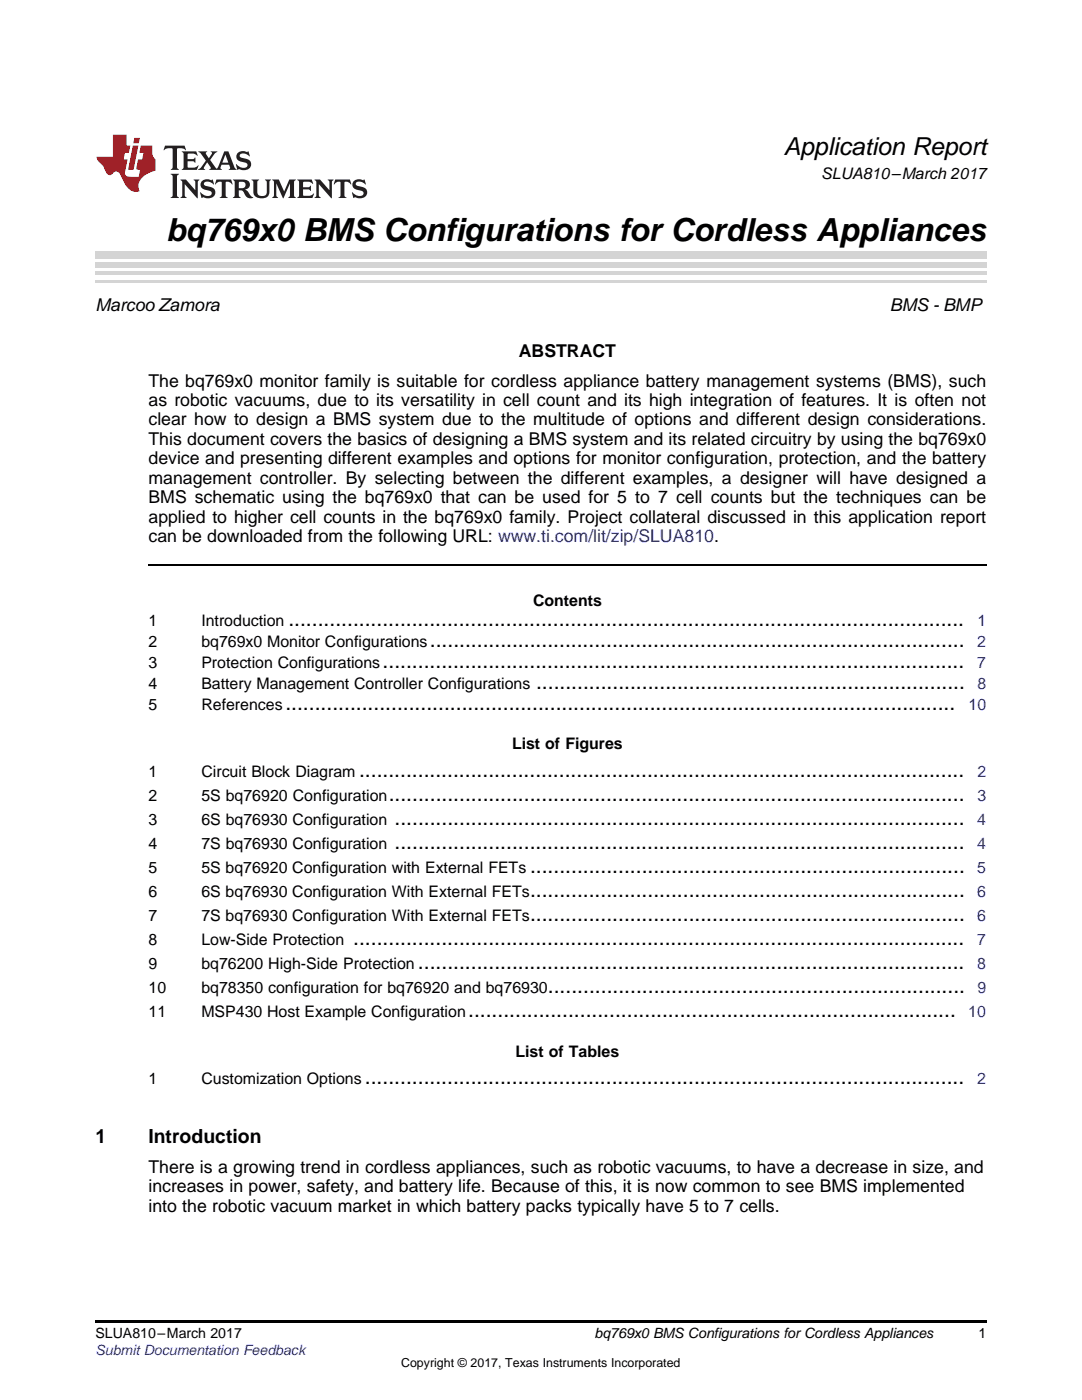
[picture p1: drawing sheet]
<svg xmlns="http://www.w3.org/2000/svg" width="216mm" height="279mm" viewBox="0 0 216 279" stroke-linecap="round" stroke-linejoin="round" font-family="sans-serif">
<defs><g id="words">
<text font-size="6.3" x="33.1" y="48">bq769x0 BMS Configurations for Cordless Appliances</text>
<text font-size="4.9" x="156.4" y="30.9">Application Report</text>
<g font-size="4.2">
<text x="57.5" y="125">...................................................................................................................</text>
<text x="85.8" y="129.2">...........................................................................................</text>
<text x="76.3" y="133.3">...................................................................................................</text>
<text x="107" y="137.5">.........................................................................</text>
<text x="56.9" y="141.6">..................................................................................................................</text>
<text x="71.6" y="155">.......................................................................................................</text>
<text x="77.6" y="159.8">..................................................................................................</text>
<text x="78.7" y="164.6">.................................................................................................</text>
<text x="78.7" y="169.4">.................................................................................................</text>
<text x="105.8" y="179">..........................................................................</text>
<text x="105.8" y="174.2">..........................................................................</text>
<text x="105.8" y="183.8">..........................................................................</text>
<text x="70.5" y="188.6">........................................................................................................</text>
<text x="83.4" y="193.4">.............................................................................................</text>
<text x="93.4" y="203">...................................................................................</text>
<text x="109.3" y="198.2">.......................................................................</text>
<text x="72.8" y="216.4">......................................................................................................</text>
</g>
<g font-size="3.9">
<text x="19" y="228.1">1</text>
<text x="29.6" y="228.1">Introduction</text>
</g>
<g font-size="3.5">
<text x="19" y="62">Marcoo Zamora</text>
<text x="177.6" y="62">BMS - BMP</text>
<text x="103.5" y="71.2">ABSTRACT</text>
<text x="29.6" y="77.2">The bq769x0 monitor family is suitable for cordless appliance battery management systems (BMS), such</text>
<text x="29.6" y="81">as robotic vacuums, due to its versatility in cell count and its high integration of features. It is often not</text>
<text x="29.6" y="84.9">clear how to design a BMS system due to the multitude of options and different design considerations.</text>
<text x="29.6" y="88.8">This document covers the basics of designing a BMS system and its related circuitry by using the bq769x0</text>
<text x="29.6" y="92.7">device and presenting different examples and options for monitor configuration, protection, and the battery</text>
<text x="29.6" y="96.6">management controller. By selecting between the different examples, a designer will have designed a</text>
<text x="29.6" y="100.4">BMS schematic using the bq769x0 that can be used for 5 to 7 cell counts but the techniques can be</text>
<text x="29.6" y="104.3">applied to higher cell counts in the bq769x0 family. Project collateral discussed in this application report</text>
<text x="29.6" y="108.2">can be downloaded from the following URL: www.ti.com/lit/zip/SLUA810.</text>
<text x="29.6" y="234.1">There is a growing trend in cordless appliances, such as robotic vacuums, to have a decrease in size, and</text>
<text x="29.6" y="238">increases in power, safety, and battery life. Because of this, it is now common to see BMS implemented</text>
<text x="29.6" y="241.9">into the robotic vacuum market in which battery packs typically have 5 to 7 cells.</text>
</g>
<g font-size="3.2">
<text x="163.9" y="35.7">SLUA810–March 2017</text>
<text x="29.6" y="125">1</text>
<text x="40.2" y="125">Introduction</text>
<text x="106.4" y="120.9">Contents</text>
<text x="29.6" y="129.2">2</text>
<text x="40.2" y="129.2">bq769x0 Monitor Configurations</text>
<text x="29.6" y="133.3">3</text>
<text x="29.6" y="137.5">4</text>
<text x="40.2" y="133.3">Protection Configurations</text>
<text x="40.2" y="137.5">Battery Management Controller Configurations</text>
<text x="29.6" y="141.6">5</text>
<text x="40.2" y="141.6">References</text>
<text x="102.2" y="149.5">List of Figures</text>
<text x="29.6" y="155">1</text>
<text x="40.2" y="155">Circuit Block Diagram</text>
<text x="29.6" y="159.8">2</text>
<text x="40.2" y="159.8">5S bq76920 Configuration</text>
<text x="29.6" y="164.6">3</text>
<text x="40.2" y="164.6">6S bq76930 Configuration</text>
<text x="29.6" y="169.4">4</text>
<text x="40.2" y="169.4">7S bq76930 Configuration</text>
<text x="29.6" y="174.2">5</text>
<text x="29.6" y="179">6</text>
<text x="40.2" y="174.2">5S bq76920 Configuration with External FETs</text>
<text x="40.2" y="179">6S bq76930 Configuration With External FETs</text>
<text x="29.6" y="183.8">7</text>
<text x="40.2" y="183.8">7S bq76930 Configuration With External FETs</text>
<text x="29.6" y="188.6">8</text>
<text x="40.2" y="188.6">Low-Side Protection</text>
<text x="29.6" y="193.4">9</text>
<text x="40.2" y="193.4">bq76200 High-Side Protection</text>
<text x="29.6" y="198.2">10</text>
<text x="29.6" y="203">11</text>
<text x="40.2" y="198.2">bq78350 configuration for bq76920 and bq76930</text>
<text x="40.2" y="203">MSP430 Host Example Configuration</text>
<text x="102.9" y="210.9">List of Tables</text>
<text x="29.6" y="216.4">1</text>
<text x="40.2" y="216.4">Customization Options</text>
</g>
<g font-size="3.2" fill="#00f">
<text x="195" y="125">1</text>
<text x="195" y="129.2">2</text>
<text x="195" y="133.3">7</text>
<text x="195" y="137.5">8</text>
<text x="193.3" y="141.6">10</text>
<text x="195" y="155">2</text>
<text x="195" y="159.8">3</text>
<text x="195" y="164.6">4</text>
<text x="195" y="169.4">4</text>
<text x="195" y="174.2">5</text>
<text x="195" y="179">6</text>
<text x="195" y="183.8">6</text>
<text x="195" y="188.6">7</text>
<text x="195" y="193.4">8</text>
<text x="193.2" y="203">10</text>
<text x="195" y="198.2">9</text>
<text x="195" y="216.4">2</text>
</g>
<g font-size="2.8">
<text x="19" y="267.1">SLUA810–March 2017</text>
<text x="118.6" y="267.1">bq769x0 BMS Configurations for Cordless Appliances</text>
<text x="195.3" y="267">1</text>
</g>
<text font-size="2.8" fill="#00f" x="19" y="270.4">Submit Documentation Feedback</text>
<text font-size="2.5" x="80" y="272.7">Copyright © 2017, Texas Instruments Incorporated</text>
</g></defs>
<path d="M19 263.5h177.8v.6h-177.8z" fill="#000"/>
<path d="M29.6 112.7h167.2" fill="none" stroke="#000" stroke-width=".35"/>
<path d="M19 56.1h177.8" fill="none" stroke="#d4d4d4" stroke-width=".42"/>
<g fill="#d4d4d4">
<path d="M19 54.2h177.8v.7h-177.8z"/>
<path d="M19 52.4h177.8v1h-177.8z"/>
<path d="M19 50.3h177.8v1.4h-177.8z"/>
</g>
<path d="M32.9 29.1l-.3 .9h.1a1.64 1.64 0 0 1 1.7-.3l.1 3.6-.4 .6h1.6l-.4-.6v-3.5v-.1l.4-.1a1.36 1.36 0 0 1 1.3 .4h.1l-.3-.9zM36.3 30.2l.3 .3v.3v2.5v.3l-.3 .3h3l.3-.9h-.1a1.87 1.87 0 0 1-2 .4l-.1-1.2h1.2l.4 .3v-1.1l-.4 .3-1.2 .1 .1-1.1 .2-.1a1.66 1.66 0 0 1 1.7 .5l.1-.1-.3-.8zM39.6 30.2l1.5 1.9-.9 1.2-.7 .6h1.4l-.3-.3 .7-1.2 .8 1.2-.3 .3h2.5l-.3-.3 .2-.7h1.5l.2 .6-.3 .4h1.6l-.4-.5-1.2-3.2h-.8l-1.2 2.9-.4 .6-1.3-1.8 .9-1.1 .6-.6h-1.4l.3 .3-.6 1.1-.6-1 .2-.4zM45 30.8l.6 1.7h-1.2zM47.4 30.6a1.04 1.04 0 0 0-.2 1.1 1.04 1.04 0 0 0 1 .6l1 .2a.5 .5 0 0 1 .2 .6 .5 .5 0 0 1-.5 .4 1.76 1.76 0 0 1-1.7-.8l-.1 .1 .3 1.1 .2-.1a2.54 2.54 0 0 0 2.2-.3 1.12 1.12 0 0 0 .2-1.2 1.12 1.12 0 0 0-1-.6l-1-.3a.4 .4 0 0 1-.2-.4 .4 .4 0 0 1 .4-.3 1.6 1.6 0 0 1 1.6 .5h.1l-.3-1-.3 .2-.2-.1a1.62 1.62 0 0 0-1.7 .3zM34.1 34.7l.3 .3 .1 .3v3.6l-.1 .3-.3 .3h1.6l-.3-.3-.1-.3v-3.6l.1-.3 .3-.3zM36 35.8l.4 .6v2.5l-.1 .3-.3 .3h1.2l-.3-.6v-2.1l2.6 2.8v-3.2l.3-.6h-1.2l.3 .4 .1 1.7-1.9-2.1zM40.3 36.2a1.04 1.04 0 0 0-.2 1.1 1.04 1.04 0 0 0 .9 .6l1 .3a.5 .5 0 0 1 .2 .5 .5 .5 0 0 1-.4 .4 1.76 1.76 0 0 1-1.8-.7h-.1l.3 1.1 .2-.1a2.55 2.55 0 0 0 2.3-.3 1.12 1.12 0 0 0 .2-1.2 1.12 1.12 0 0 0-1-.6l-1-.3a.41 .41 0 0 1-.2-.4 .41 .41 0 0 1 .4-.3 1.6 1.6 0 0 1 1.5 .5h.1l-.3-1-.2 .2-.2-.1a1.64 1.64 0 0 0-1.7 .3zM43.2 35.8l-.3 1h.1a.95 .95 0 0 1 1.2-.5v2.6v.3l-.4 .3h1.6l-.3-.3-.1-.3v-2.4l.3-.2a1.02 1.02 0 0 1 1 .5h.1l-.3-1zM46.5 35.8l.3 .4v.2v2.5v.3l-.3 .3h1.5l-.3-.3-.1-1.2a.9 .9 0 0 1 1.2 .8 1.07 1.07 0 0 0 1.7 .6 1.97 1.97 0 0 1-1.1-1.3l-.5-.3a.98 .98 0 0 0 1-1 .98 .98 0 0 0-1-.9zM47.7 36.3h.2a.81 .81 0 0 1 1.1 .6 .64 .64 0 0 1-.7 .7h-.7zM50.2 35.8l.3 .4 .1 .2v1.9a1.59 1.59 0 0 0 2.1 1.2 1.15 1.15 0 0 0 1.1-1.2v-2.1l.3-.4h-1.2l.3 .6v1.9a.97 .97 0 0 1-.7 .9 .97 .97 0 0 1-1.1-.6l-.1-2.2 .1-.2 .3-.4zM54.3 35.8l.3 .4 .1 .2v2.5l-.4 .6h1.2l-.4-.6v-2.3l1.4 3 1.4-3v2.3l-.4 .6h1.5l-.3-.3v-.3v-2.5v-.2l.3-.4h-1.3l-1 2.4-1.1-2.4zM59.3 35.8l.3 .4 .1 .2v2.5l-.1 .3-.3 .3h3l.4-.8-.1-.1a1.88 1.88 0 0 1-2.1 .4v-1.2h1.2l.3 .3v-1l-.3 .2-1.2 .1v-1l.3-.1a1.66 1.66 0 0 1 1.6 .4h.1l-.3-.9zM62.8 35.8l.3 .6v2.5v.3l-.3 .3h1.2l-.4-.6v-2.1l2.6 2.8v-3.2l.3-.6h-1.1l.3 .4v1.7l-1.8-2.1zM66.9 35.8l-.3 1h.1a.95 .95 0 0 1 1.2-.5v2.6v.3l-.4 .3h1.6l-.3-.3-.1-.3v-2.4l.3-.2a1.02 1.02 0 0 1 1 .5h.1l-.3-1zM70.6 36.2a1.04 1.04 0 0 0-.2 1.1 1.04 1.04 0 0 0 .9 .6l1 .3a.5 .5 0 0 1 .2 .5 .5 .5 0 0 1-.4 .4 1.75 1.75 0 0 1-1.8-.7h-.1l.3 1.1 .2-.1a2.56 2.56 0 0 0 2.3-.3 1.12 1.12 0 0 0 .2-1.2 1.12 1.12 0 0 0-1-.6l-1-.3a.4 .4 0 0 1-.2-.4 .4 .4 0 0 1 .4-.3 1.6 1.6 0 0 1 1.5 .5h.1l-.3-1-.2 .2-.2-.1a1.64 1.64 0 0 0-1.7 .3z" fill="#231f20"/>
<path d="M22.5 26.9v4.4h-3.2a2.57 2.57 0 0 0 1.2 1.7l.4 .8a1.22 1.22 0 0 0 1.3 1.1l.2-.2a.9 .9 0 0 1 1-.5 .9 .9 0 0 1 .7 .9l.5 1.1a2.58 2.58 0 0 0 3.3 1.9 2.35 2.35 0 0 1 .9-3.1l1.1-.6 1.1-.3v-2.3a1.45 1.45 0 0 1-.6-1.3v-1.5h-2.3l-.3 1.5h.8l-.2 1.3h-.9l-.3 1.6 .1 .4 .7 .1-.3 1.4h-1.1a1.52 1.52 0 0 1-1.7-.6l.6-2.9h-.8l.2-1.3h.8l.3-1.5h-.7v-2.1zM26.5 29l-1 4.9h1.2l.9-4.9zM26.8 27.5l-.2 1.1h1.1l.2-1.1z" fill="#ee1d23"/>
<use href="#words"/>
</svg>
